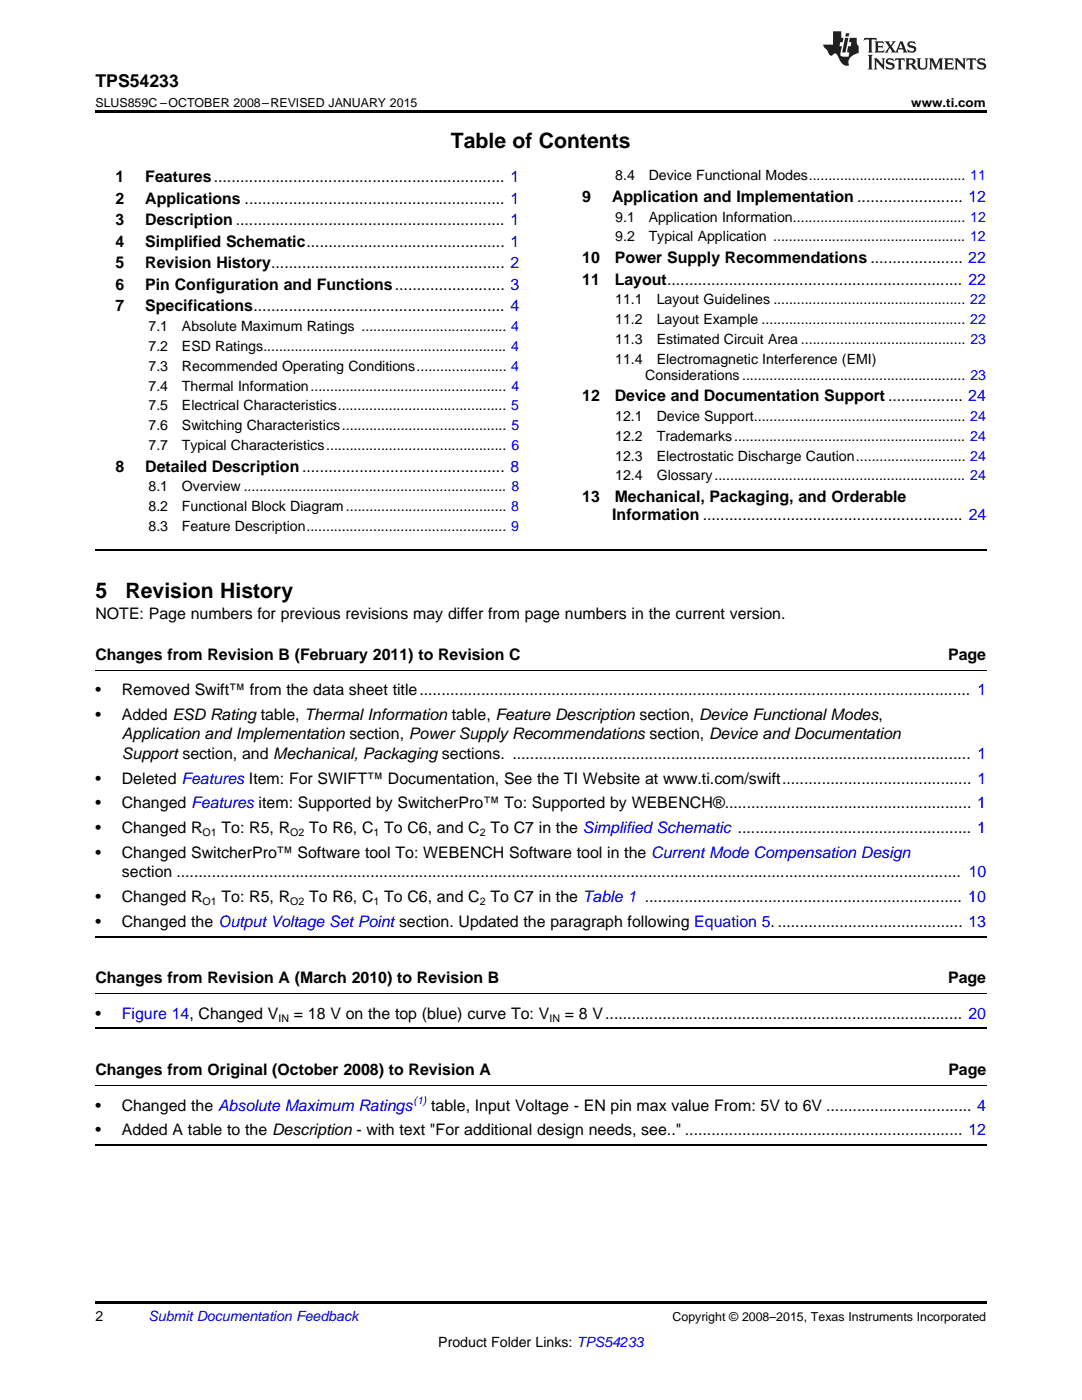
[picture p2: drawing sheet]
<svg xmlns="http://www.w3.org/2000/svg" width="216mm" height="279mm" viewBox="0 0 216 279" stroke-linecap="round" stroke-linejoin="round" font-family="sans-serif">
<defs><g id="words">
<g font-size="4.2">
<text x="90" y="29.6">Table of Contents</text>
<text x="19" y="119.3">5</text>
<text x="25" y="119.3">Revision History</text>
</g>
<text font-size="3.5" x="19" y="17.3">TPS54233</text>
<g font-size="3.2">
<text x="23" y="36.3">1</text>
<text x="23" y="40.6">2</text>
<text x="29" y="36.3">Features.................................................................. 1</text>
<text x="29" y="40.6">Applications ........................................................... 1</text>
<text x="116.2" y="40.3">9</text>
<text x="122.1" y="40.3">Application and Implementation ........................ 12</text>
<text x="23" y="44.9">3</text>
<text x="29" y="44.9">Description ............................................................. 1</text>
<text x="23" y="49.2">4</text>
<text x="23" y="53.6">5</text>
<text x="29" y="49.2">Simplified Schematic............................................. 1</text>
<text x="29" y="53.6">Revision History..................................................... 2</text>
<text x="116.2" y="52.5">10</text>
<text x="122.7" y="52.5">Power Supply Recommendations ..................... 22</text>
<text x="23" y="57.9">6</text>
<text x="29" y="57.9">Pin Configuration and Functions......................... 3</text>
<text x="116.2" y="56.8">11</text>
<text x="122.7" y="56.8">Layout................................................................... 22</text>
<text x="23" y="62.2">7</text>
<text x="29" y="62.2">Specifications......................................................... 4</text>
<text x="116.2" y="80.1">12</text>
<text x="122.7" y="80.1">Device and Documentation Support ................. 24</text>
<text x="23" y="94.1">8</text>
<text x="29" y="94.1">Detailed Description.............................................. 8</text>
<text x="116.2" y="100.2">13</text>
<text x="122.7" y="100.2">Mechanical, Packaging, and Orderable</text>
<text x="122.2" y="103.7">Information ........................................................... 24</text>
<text x="19" y="123.6">NOTE: Page numbers for previous revisions may differ from page numbers in the current version.</text>
<text x="19" y="131.7">Changes from Revision B (February 2011) to Revision C</text>
<text x="189.2" y="131.7">Page</text>
<text x="19" y="138.7">•</text>
<text x="19" y="143.7">•</text>
<text x="24.3" y="138.7">Removed Swift™ from the data sheet title............................................................................................................................. 1</text>
<text x="24.3" y="143.7">Added ESD Rating table, Thermal Information table, Feature Description section, Device Functional Modes,</text>
<text x="24.3" y="147.6">Application and Implementation section, Power Supply Recommendations section, Device and Documentation</text>
<text x="24.3" y="151.4">Support section, and Mechanical, Packaging sections. ........................................................................................................ 1</text>
<text x="19" y="156.4">•</text>
<text x="19" y="161.3">•</text>
<text x="24.3" y="156.4">Deleted Features Item: For SWIFT™ Documentation, See the TI Website at www.ti.com/swift........................................... 1</text>
<text x="24.3" y="161.3">Changed Features item: Supported by SwitcherPro™ To: Supported by WEBENCH®........................................................ 1</text>
<text x="19" y="166.3">•</text>
<text x="24.3" y="166.3">Changed R</text>
<text x="44.2" y="166.3">To: R5, R</text>
<text x="61.7" y="166.3">To R6, C To C6, and C To C7 in the Simplified Schematic ..................................................... 1</text>
<text x="19" y="171.2">•</text>
<text x="24.3" y="171.2">Changed SwitcherPro™ Software tool To: WEBENCH Software tool in the Current Mode Compensation Design</text>
<text x="24.3" y="175.1">section .................................................................................................................................................................................. 10</text>
<text x="19" y="180">•</text>
<text x="19" y="185">•</text>
<text x="24.3" y="180">Changed R</text>
<text x="24.3" y="185">Changed the Output Voltage Set Point section. Updated the paragraph following Equation 5........................................... 13</text>
<text x="44.2" y="180">To: R5, R</text>
<text x="61.7" y="180">To R6, C To C6, and C To C7 in the Table 1 ........................................................................ 10</text>
<text x="19" y="196.3">Changes from Revision A (March 2010) to Revision B</text>
<text x="189.2" y="196.3">Page</text>
<text x="19" y="203.3">•</text>
<text x="58.6" y="203.3">= 18 V on the top (blue) curve To: V</text>
<text x="112.7" y="203.3">= 8 V................................................................................. 20</text>
<text x="19" y="214.6">Changes from Original (October 2008) to Revision A</text>
<text x="189.2" y="214.6">Page</text>
<text x="19" y="221.7">•</text>
<text x="24.3" y="221.7">Changed the Absolute Maximum Ratings</text>
<text x="86" y="221.7">table, Input Voltage - EN pin max value From: 5V to 6V ................................. 4</text>
<text x="19" y="226.6">•</text>
<text x="24.3" y="226.6">Added A table to the Description - with text &quot;For additional design needs, see..&quot; ............................................................... 12</text>
</g>
<text font-size="3.2" fill="#00f" x="24.3" y="203.3">Figure 14, Changed V</text>
<g font-size="2.8">
<text x="122.8" y="36">8.4</text>
<text x="129.4" y="36">Device Functional Modes........................................ 11</text>
<text x="122.8" y="44.2">9.1</text>
<text x="129.4" y="44.2">Application Information............................................ 12</text>
<text x="122.8" y="48.2">9.2</text>
<text x="129.4" y="48.2">Typical Application ................................................. 12</text>
<text x="122.8" y="60.7">11.1</text>
<text x="122.8" y="64.7">11.2</text>
<text x="131" y="60.7">Layout Guidelines ................................................. 22</text>
<text x="131" y="64.7">Layout Example .................................................... 22</text>
<text x="29.6" y="66.1">7.1</text>
<text x="29.6" y="70.1">7.2</text>
<text x="36.3" y="66.1">Absolute Maximum Ratings ..................................... 4</text>
<text x="36.3" y="70.1">ESD Ratings.............................................................. 4</text>
<text x="122.8" y="68.7">11.3</text>
<text x="131" y="68.7">Estimated Circuit Area .......................................... 23</text>
<text x="29.6" y="74">7.3</text>
<text x="29.6" y="78">7.4</text>
<text x="36.3" y="74">Recommended Operating Conditions....................... 4</text>
<text x="36.3" y="78">Thermal Information.................................................. 4</text>
<text x="122.8" y="72.6">11.4</text>
<text x="128.8" y="75.8">Considerations ......................................................... 23</text>
<text x="131" y="72.6">Electromagnetic Interference (EMI)</text>
<text x="29.6" y="81.9">7.5</text>
<text x="36.3" y="81.9">Electrical Characteristics........................................... 5</text>
<text x="29.6" y="85.9">7.6</text>
<text x="29.6" y="89.8">7.7</text>
<text x="36.3" y="85.9">Switching Characteristics.......................................... 5</text>
<text x="36.3" y="89.8">Typical Characteristics.............................................. 6</text>
<text x="122.8" y="84">12.1</text>
<text x="122.8" y="88">12.2</text>
<text x="131" y="84">Device Support...................................................... 24</text>
<text x="131" y="88">Trademarks........................................................... 24</text>
<text x="122.8" y="91.9">12.3</text>
<text x="122.8" y="95.9">12.4</text>
<text x="131" y="91.9">Electrostatic Discharge Caution............................ 24</text>
<text x="131" y="95.9">Glossary................................................................ 24</text>
<text x="29.6" y="98.1">8.1</text>
<text x="36.3" y="98.1">Overview ................................................................... 8</text>
<text x="29.6" y="102">8.2</text>
<text x="29.6" y="106">8.3</text>
<text x="36.3" y="102">Functional Block Diagram......................................... 8</text>
<text x="36.3" y="106">Feature Description................................................... 9</text>
<text x="19" y="263.6">2</text>
<text x="87.5" y="268.9">Product Folder Links: TPS54233</text>
</g>
<text font-size="2.8" fill="#0000c8" x="29.6" y="263.6">Submit Documentation Feedback</text>
<g font-size="2.5">
<text x="19" y="21.4">SLUS859C –OCTOBER 2008–REVISED JANUARY 2015</text>
<text x="181.8" y="21.4">www.ti.com</text>
<text x="134.2" y="263.6">Copyright © 2008–2015, Texas Instruments Incorporated</text>
</g>
<g font-size="2.1">
<text x="40.4" y="166.9">O1</text>
<text x="57.9" y="166.9">O2</text>
<text x="74.5" y="166.9">1</text>
<text x="95.7" y="166.9">2</text>
<text x="40.4" y="180.7">O1</text>
<text x="57.9" y="180.7">O2</text>
<text x="74.5" y="180.7">1</text>
<text x="95.7" y="180.7">2</text>
<text x="55.6" y="203.9">IN</text>
<text x="109.6" y="203.9">IN</text>
</g>
<text font-size="2.1" fill="#00f" x="82.5" y="220.4">(1)</text>
</g></defs>
<path d="M19 22h177.8v.5h-177.8zM19 259.7h177.8v.5h-177.8z" fill="#000"/>
<path d="M19 109.7h177.8M19 186.9h177.8M19 205.2h177.8M19 228.5h177.8" fill="none" stroke="#000" stroke-width=".35"/>
<path d="M19 133.8h177.8M19 198.3h177.8M19 216.7h177.8" fill="none" stroke="#000" stroke-width=".2"/>
<g fill="#231f20">
<path d="M172.5 7.6l-.1 .5 .4-.2h.6v.1v2.1l-.2 .4h.9l-.2-.4v-2.1l.1-.1h.5l.5 .2-.2-.5zM174.5 8.3l.2 .3v1.5l-.2 .4h1.8l.2-.6a1.04 1.04 0 0 1-1.3 .2v-.7h.6l.3 .2v-.6l-.3 .2h-.6v-.6l.8-.1 .4 .3-.2-.5zM176.5 8.3l.9 1.1-.9 1.1h.8l-.2-.2 .4-.7 .5 .7-.2 .2h1.5l-.2-.2 .2-.4h.9l.1 .4-.2 .2h1l-.3-.3-.7-1.9h-.5l-.9 2-.8-1 .9-1h-.8l.1 .3-.4 .5-.3-.6 .1-.2zM179.7 8.6l.4 1h-.7zM181.3 8.4a.63 .63 0 0 0-.2 .7 .63 .63 0 0 0 .6 .4l.6 .2 .1 .2a.75 .75 0 0 1-.7 .4 .75 .75 0 0 1-.6-.5l.1 .7 .1-.1a1.11 1.11 0 0 0 1.5-.6 1.13 1.13 0 0 0-1.2-.8l-.1-.4a1.04 1.04 0 0 1 1.2 .2l-.2-.5-.2 .1-.4-.2zM173.2 10.9l.2 .4v2.2l-.2 .4h1l-.3-.4v-2.2l.3-.4zM174.3 11.6l.3 .4v1.5l-.3 .4h.8l-.2-.4v-1.3l1.5 1.7v-1.9l.2-.4h-.7l.2 .4v.9l-1.1-1.3zM177 11.8a.62 .62 0 0 0-.2 .7 .62 .62 0 0 0 .6 .4l.6 .1 .1 .3a.76 .76 0 0 1-.7 .3 .76 .76 0 0 1-.7-.4l.2 .7 .1-.1a1.11 1.11 0 0 0 1.5-.6 1.13 1.13 0 0 0-1.2-.8l-.1-.4a1.04 1.04 0 0 1 1.2 .2l-.2-.6-.2 .1-.5-.1zM178.7 11.6l-.2 .6a.61 .61 0 0 1 .8-.3v1.6l-.2 .4h.9l-.2-.4v-1.6a.63 .63 0 0 1 .7 .3l-.1-.6zM180.6 11.6l.3 .4v1.5l-.3 .4h1l-.2-.2-.1-.8 .6 .2a.76 .76 0 0 0 1.2 .7l-1-1a.58 .58 0 0 0 .6-.5 .58 .58 0 0 0-.5-.6zM181.4 11.9h.1a.45 .45 0 0 1 .5 .1 .45 .45 0 0 1 .1 .5l-.8 .2zM182.9 11.6l.2 .2a2.17 2.17 0 0 0 .3 1.9 .99 .99 0 0 0 1.6-.6v-1.1l.2-.4h-.7l.2 .2a1.92 1.92 0 0 1-.2 1.8 .6 .6 0 0 1-.9-.5v-1.1l.2-.4zM185.4 11.6l.2 .4v1.5l-.2 .4h.7l-.2-.4v-1.4l.8 1.8 .8-1.8v1.4l-.2 .4h.9l-.2-.4v-1.5l.2-.4h-.8l-.6 1.5-.6-1.5zM188.4 11.6l.2 .4v1.5l-.2 .4h1.8l.1-.6a1.04 1.04 0 0 1-1.2 .1v-.6h.5l.4 .2v-.6l-.4 .2h-.5v-.7h.8l.3 .3-.1-.6zM190.5 11.6l.2 .4v1.5l-.2 .4h.7l-.2-.4v-1.3l1.5 1.7v-1.9l.2-.4h-.7l.2 .4v.9l-1.1-1.3zM192.9 11.6l-.1 .6a.61 .61 0 0 1 .7-.3l.1 1.6-.3 .4h1l-.3-.4 .1-1.6a.63 .63 0 0 1 .7 .3l-.1-.6zM195.2 11.8a.62 .62 0 0 0-.2 .7 .62 .62 0 0 0 .6 .4l.6 .1 .1 .3a.76 .76 0 0 1-.7 .3 .76 .76 0 0 1-.6-.4l.1 .7 .1-.1a1.11 1.11 0 0 0 1.6-.6 1.13 1.13 0 0 0-1.3-.8l-.1-.4a1.04 1.04 0 0 1 1.2 .2l-.1-.6-.2 .1-.5-.1z"/>
<path d="M166.2 6.3v2.6h-1.9v.4l.8 .9a.91 .91 0 0 0 1 .8 .56 .56 0 0 1 .5-.3 .56 .56 0 0 1 .5 .3l.4 .8a1.53 1.53 0 0 0 1.9 1.2 1.54 1.54 0 0 1 1-2.1l.9-.3v-1.4a1.52 1.52 0 0 1-.4-1.6h-1.3l-.2 .8h.5l-.2 .8h-.5l-.1 1v.2l.4 .1-.2 .8a1.93 1.93 0 0 1-1.6-.3l.3-1.8h-.5l.2-.8h.4l.2-.8h-.4v-1.3zM168.6 7.6l-.6 2.9h.7l.6-2.9zM168.8 6.6l-.1 .7h.6l.2-.7z"/>
</g>
<use href="#words"/>
</svg>
